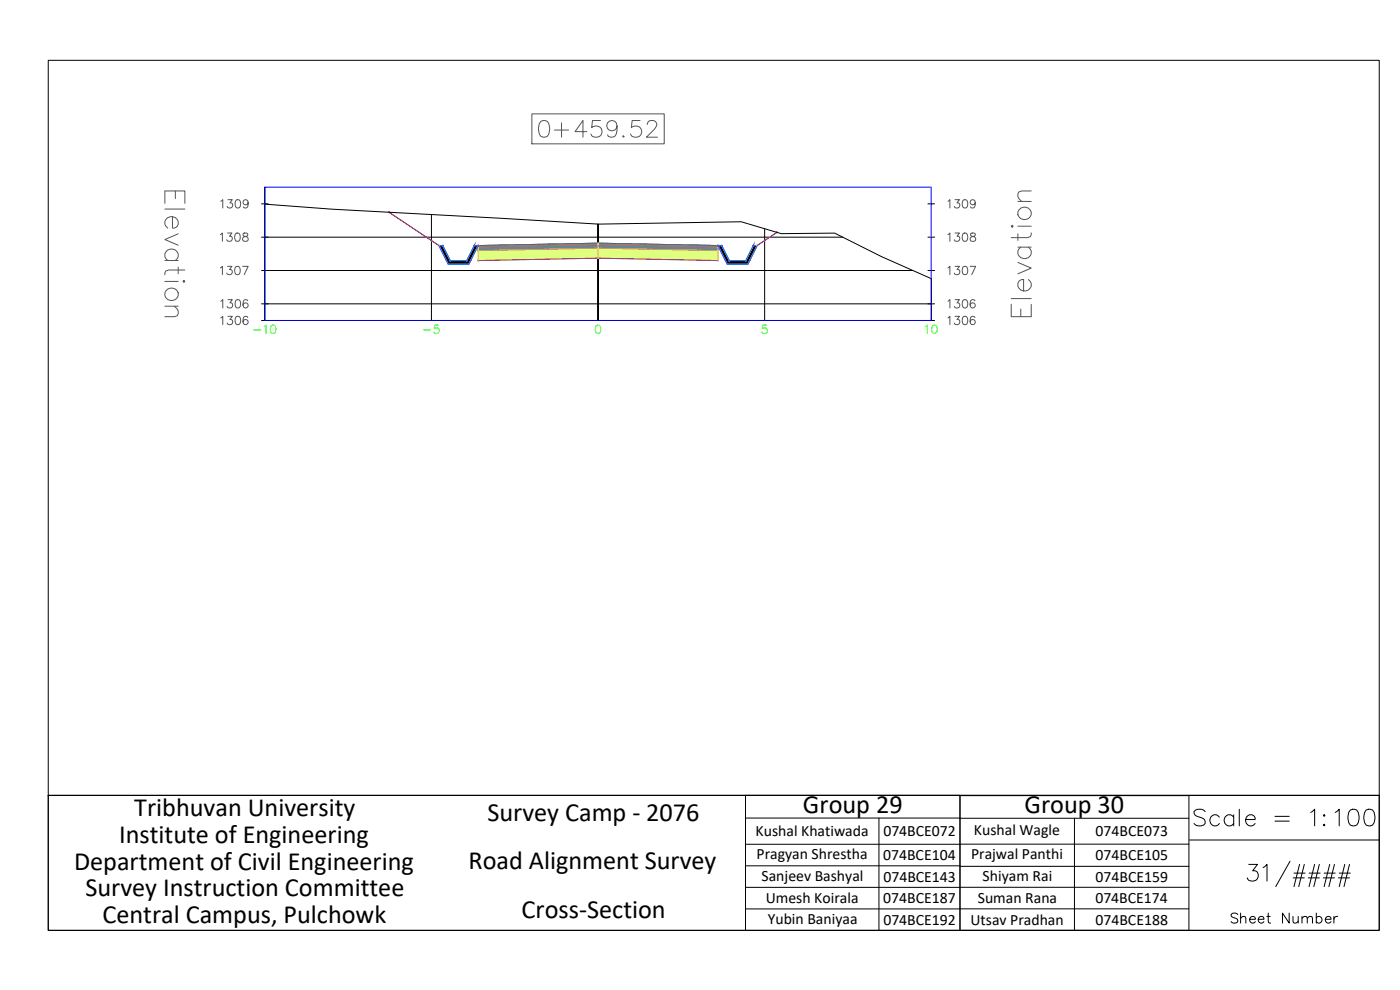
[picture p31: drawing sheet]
<svg xmlns="http://www.w3.org/2000/svg" width="420mm" height="297mm" viewBox="0 0 420 297" stroke-linecap="round" stroke-linejoin="round" font-family="sans-serif">
<defs><g id="words">
<text font-size="8.8" x="357" y="249.1">Scale = 1:100</text>
<g font-size="7.9">
<text x="40.3" y="244.7">Tribhuvan University</text>
<text x="241" y="244">Group 29</text>
<text x="307.5" y="244.1">Group 30</text>
<text x="146.3" y="246.4">Survey Camp - 2076</text>
<text x="35.7" y="252.8">Institute of Engineering</text>
<text x="22.2" y="261">Department of Civil Engineering</text>
<text x="140.6" y="260.7">Road Alignment Survey</text>
<text x="25.6" y="268.9">Survey Instruction Committee</text>
<text x="156.5" y="275.5">Cross-Section</text>
<text x="30.7" y="277.1">Central Campus, Pulchowk</text>
</g>
<text font-size="6.6" x="368.3" y="278.3">Sheet Number</text>
<g font-size="4.7">
<text x="226.8" y="251">Kushal Khatiwada</text>
<text x="265.1" y="250.9">074BCE072</text>
<text x="292.3" y="250.6">Kushal Wagle</text>
<text x="328.8" y="250.9">074BCE073</text>
<text x="227" y="257.7">Pragyan Shrestha</text>
<text x="291.4" y="257.8">Prajwal Panthi</text>
<text x="265" y="258">074BCE104</text>
<text x="328.8" y="258.1">074BCE105</text>
<text x="228.6" y="264.2">Sanjeev Bashyal</text>
<text x="265.1" y="264.5">074BCE143</text>
<text x="294.9" y="264.3">Shiyam Rai</text>
<text x="328.8" y="264.6">074BCE159</text>
<text x="229.8" y="271.1">Umesh Koirala</text>
<text x="265.1" y="271">074BCE187</text>
<text x="293.5" y="271">Suman Rana</text>
<text x="328.7" y="271">074BCE174</text>
<text x="230.4" y="277.1">Yubin Baniyaa</text>
<text x="265.1" y="277.4">074BCE192</text>
<text x="291.3" y="277.5">Utsav Pradhan</text>
<text x="328.8" y="277.4">074BCE188</text>
</g>
</g></defs>
<!-- layer: C-ROAD-SCTN-VIEW -->
<g fill="none" stroke="#545454" stroke-width=".3">
<path d="M159.6 34.2h39.7v9h-39.7zM162.3 36.4a1.63 1.63 0 0 1 2.4 .7 4.1 4.1 0 0 1-.5 3.8 1.63 1.63 0 0 1-2.3-.7 4.2 4.2 0 0 1 .4-3.8zM166.4 39h4.3M168.5 36.9v4.3M176.1 39.5h-3.5l2.4-3.3v5M180.2 36.2h-2.4l-.2 2.1a1.77 1.77 0 0 1 2.6-.1 1.77 1.77 0 0 1-.3 2.7 1.77 1.77 0 0 1-2.6-.7M185.2 37.8a1.55 1.55 0 0 1-2.1 1.3 1.55 1.55 0 0 1-.6-2.4 1.55 1.55 0 0 1 2.5 .2 4.6 4.6 0 0 1-.5 4 1.49 1.49 0 0 1-2.2-.5M192.1 36.2h-2.4l-.2 2.1a1.77 1.77 0 0 1 2.6-.1 1.77 1.77 0 0 1-.3 2.7 1.77 1.77 0 0 1-2.6-.7M194.2 37.3a1.26 1.26 0 0 1 1-1.1h.9a1.22 1.22 0 0 1 .8 1.9l-2.9 3.1h3.3M52.6 57.3v2.3M68.4 59.9h1.3l-.7 1a.83 .83 0 0 1 .6 1.3 .83 .83 0 0 1-1.4-.3M187.1 40.7l-.2 .2 .2 .3 .2-.3"/>
<path d="M286.6 59.9h1.3l-.7 1a.83 .83 0 0 1 .6 1.3 .83 .83 0 0 1-1.4-.3M309.5 57.3h-2.9l-.8 .3-.3 .6v.8l1.1 1.4M49.5 61v-3.7h6v3.7M49.5 62.7h6M49.5 78.2h4M50.3 78.2a1.98 1.98 0 0 1 .6-3.5 1.98 1.98 0 0 1 2.6 2.3l-.9 1.2M51.8 65v3.4a1.72 1.72 0 0 0 1.8-1.7 1.72 1.72 0 0 0-1.8-1.7 1.89 1.89 0 0 0-2.2 1.1 1.89 1.89 0 0 0 .7 2.3M53.5 70.2l-4 1.7 4 1.7M66.1 70.4l.6-.5v2.5M66.3 60.4l.6-.5v2.5M68.3 79.9h1.3l-.7 1a.83 .83 0 0 1 .6 1.3 .83 .83 0 0 1-1.5-.3M68.3 69.9h1.3l-.7 1a.83 .83 0 0 1 .6 1.3 .83 .83 0 0 1-1.5-.3"/>
<path d="M70.8 70a.82 .82 0 0 1 1.2 .4 1.26 1.26 0 0 1-.9 2 1.59 1.59 0 0 1-.3-2.4zM70.9 60a.82 .82 0 0 1 1.2 .4 1.26 1.26 0 0 1-.8 2 1.61 1.61 0 0 1-.4-2.4zM72.8 79.9h1.7l-1.2 2.5M73 70a.51 .51 0 0 0 .3 .9 .89 .89 0 0 1 1 .3 .89 .89 0 0 1-.1 1.1l-.8 .1a.72 .72 0 0 1-.6-.8 .72 .72 0 0 1 .7-.6l.5-.1a.5 .5 0 0 0 .2-.9zM74.5 60.7a.78 .78 0 0 1-1.1 .7 .78 .78 0 0 1-.3-1.2 .78 .78 0 0 1 1.3 .1 1.72 1.72 0 0 1-.6 2.1l-.6-.1-.2-.2M284.5 70.4l.6-.5v2.5M284.5 60.4l.6-.5v2.5M286.6 79.9h1.3l-.7 1a.83 .83 0 0 1 .6 1.3 .83 .83 0 0 1-1.4-.3M286.6 69.9h1.3l-.7 1a.83 .83 0 0 1 .6 1.3 .83 .83 0 0 1-1.4-.3M289.1 70a.82 .82 0 0 1 1.2 .4 1.26 1.26 0 0 1-.8 2 1.61 1.61 0 0 1-.4-2.4zM289.1 60a.82 .82 0 0 1 1.2 .4 1.26 1.26 0 0 1-.8 2 1.61 1.61 0 0 1-.4-2.4zM291.2 79.9h1.6l-1.2 2.5"/>
<path d="M291.4 70a.51 .51 0 0 0 .2 .9 .9 .9 0 0 1 1 .3 .9 .9 0 0 1 0 1.1l-.9 .1a.72 .72 0 0 1-.6-.8 .72 .72 0 0 1 .8-.6l.4-.1a.51 .51 0 0 0 .3-.9zM292.7 60.7a.78 .78 0 0 1-1.1 .7 .78 .78 0 0 1-.3-1.2 .78 .78 0 0 1 1.3 .1 1.72 1.72 0 0 1-.6 2.1l-.6-.1-.1-.2M303.5 67.9l.3-.3 .3 .3-.3 .3zM305.5 78.7l4 1.7-4 1.8M305.5 74.2h4M305.5 70.2v2M305.5 67.9h4M305.5 60.4h4M306.3 74.2a1.98 1.98 0 0 0 .6 3.4 1.98 1.98 0 0 0 2.6-2.3l-.9-1.1M309.5 69.9l-.3 1.1-.9 .3h-4.8M49.5 84.4h4M49.5 91.9h4"/>
<path d="M52.3 91.9l1.2 1.4v.9l-.3 .5-.9 .3h-2.8M53.5 80.2v2M54.9 84.4l.3-.2 .3 .2-.3 .3zM55.5 81h-4.9l-.8 .3-.3 1.1M66.1 80.4l.6-.5v2.5M66.3 95.4l.6-.5v2.5M66.3 90.4l.6-.5v2.5M68.4 94.9h1.3l-.7 1a.83 .83 0 0 1 .6 1.3 .83 .83 0 0 1-1.4-.3M68.4 89.9h1.3l-.7 1a.83 .83 0 0 1 .6 1.3 .83 .83 0 0 1-1.4-.3M70.8 80a.82 .82 0 0 1 1.2 .4 1.26 1.26 0 0 1-.9 2 1.59 1.59 0 0 1-.3-2.4zM70.9 95a.82 .82 0 0 1 1.2 .4 1.26 1.26 0 0 1-.8 2 1.61 1.61 0 0 1-.4-2.4zM70.9 90a.81 .81 0 0 1 1.2 .4 1.26 1.26 0 0 1-.8 2 1.61 1.61 0 0 1-.4-2.4z"/>
<path d="M74.4 95.3a.72 .72 0 0 0-.7-.4 .72 .72 0 0 0-.7 .5 1.47 1.47 0 0 0 .6 2 .78 .78 0 0 0 .9-.7 .78 .78 0 0 0-.7-.8 .78 .78 0 0 0-.9 .7M74.4 90.3a.72 .72 0 0 0-.7-.4 .72 .72 0 0 0-.7 .5 1.47 1.47 0 0 0 .6 2 .78 .78 0 0 0 .9-.7 .78 .78 0 0 0-.7-.8 .78 .78 0 0 0-.9 .7M284.5 95.4l.6-.5v2.5M284.5 90.4l.6-.5v2.5M284.5 80.4l.6-.5v2.5M286.6 94.9h1.3l-.7 1a.83 .83 0 0 1 .6 1.3 .83 .83 0 0 1-1.4-.3M286.6 89.9h1.3l-.7 1a.83 .83 0 0 1 .6 1.3 .83 .83 0 0 1-1.4-.3M289.1 95a.82 .82 0 0 1 1.2 .4 1.26 1.26 0 0 1-.8 2 1.61 1.61 0 0 1-.4-2.4zM289.1 90a.81 .81 0 0 1 1.2 .4 1.26 1.26 0 0 1-.8 2 1.61 1.61 0 0 1-.4-2.4zM289.1 80a.82 .82 0 0 1 1.2 .4 1.26 1.26 0 0 1-.8 2 1.61 1.61 0 0 1-.4-2.4zM292.6 95.3a.72 .72 0 0 0-.7-.4 .72 .72 0 0 0-.6 .5 1.47 1.47 0 0 0 .6 2 .78 .78 0 0 0 .8-.7 .78 .78 0 0 0-.7-.8 .78 .78 0 0 0-.8 .7M292.6 90.3a.72 .72 0 0 0-.7-.4 .72 .72 0 0 0-.6 .5 1.47 1.47 0 0 0 .6 2 .78 .78 0 0 0 .8-.7 .78 .78 0 0 0-.7-.8 .78 .78 0 0 0-.8 .7"/>
<path d="M303.5 91.3v3.7h6v-3.7M303.5 89.6h6M306.3 92.7v2.3M308.6 83.9a1.98 1.98 0 0 1-.5 3.4 1.98 1.98 0 0 1-2.6-2.3 1.53 1.53 0 0 1 1.7-1.1v3.4"/>
<circle cx="307.4" cy="64" r="1.98"/>
<circle cx="51.5" cy="88.3" r="1.98"/>
</g>
<g fill="none" stroke="#000" stroke-width=".3">
<path d="M79.5 56.2v40M78.5 71.2h174.4M78.5 61.2h2M79.5 61.3l20.1 1.5 79.9 4.4 43-.7 12 3.6 16-.1a343.8 343.8 0 0 0 29 13.6v12.6M129.5 64.4v31.8M229.5 68.6v27.6M278.5 71.2h2M278.5 61.2h2M78.5 96.2h202M78.5 91.2h202M78.5 81.2h195.5M179.5 96.2v-29v29"/>
<path d="M278.5 81.2h2"/>
</g>
<path d="M79.5 56.2h200v40h-200z" fill="none" stroke="#00f" stroke-width=".3"/>
<path d="M76.1 99h2.2M79.2 98l.6-.5v2.5M81.5 97.7a.81 .81 0 0 1 1.2 .3 1.26 1.26 0 0 1-.8 2 1.6 1.6 0 0 1-.4-2.3zM127.1 99h2.1M131.6 97.5h-1.2l-.1 1.1a.88 .88 0 0 1 1.4 0 .88 .88 0 0 1-.2 1.3 .88 .88 0 0 1-1.3-.3M179 97.7a.82 .82 0 0 1 1.2 .3 1.26 1.26 0 0 1-.8 2 1.59 1.59 0 0 1-.4-2.3zM230.1 97.5h-1.2l-.1 1.1a.88 .88 0 0 1 1.3 0 .88 .88 0 0 1-.2 1.3 .88 .88 0 0 1-1.3-.3M277.7 98l.6-.5v2.5M280 97.7a.82 .82 0 0 1 1.1 .3 1.26 1.26 0 0 1-.8 2 1.59 1.59 0 0 1-.3-2.3z" fill="none" stroke="#0f0" stroke-width=".3"/>
<g fill="#7f9fff" stroke="#7f9fff" stroke-width=".3">
<path d="M167 73.2l12.5-.2v.2z"/>
<path d="M156 73.7l11-.5h12.5z"/>
<path d="M179.5 73l12.5 .2h-12.5z"/>
<path d="M179.5 73.2h12.5l23.5 .5z"/>
<path d="M143.5 73.7h12.5l11-.5zM143.5 73.7h12.5l-12.5 .2z"/>
<path d="M179.5 73.2l23.5 .5h12.5zM203 73.7h12.5v.2z"/>
</g>
<path d="M143.5 73.7l36-.7v.2l-36 .7zM179.5 73l36 .7v.2l-36-.7z" fill="none" stroke="#5c73b8" stroke-width=".3"/>
<g fill="#ffdf7f" stroke="#ffdf7f" stroke-width=".3">
<path d="M167 73.5l12.5-.3v.3z"/>
<path d="M156 73.9l11-.4h12.5z"/>
<path d="M179.5 73.2l12.5 .3h-12.5z"/>
<path d="M179.5 73.5h12.5l23.5 .4z"/>
<path d="M143.5 73.9h12.5l11-.4zM143.5 73.9h12.5l-12.5 .3z"/>
<path d="M179.5 73.5l23.5 .4h12.5zM203 73.9h12.5v.3z"/>
</g>
<path d="M143.5 73.9l36-.7v.3l-36 .7zM179.5 73.2l36 .7v.3l-36-.7z" fill="none" stroke="#b8a15c" stroke-width=".3"/>
<g fill="#4a8395" stroke="#4a8395" stroke-width=".3">
<path d="M143.5 74.2l36-.7v.7z"/>
<path d="M143.5 74.2h36v.3z"/>
<path d="M179.5 73.5l36 .7h-36z"/>
<path d="M179.5 74.2h36v.3z"/>
<path d="M143.5 74.2v.3h36zM143.5 74.5h36l-36 .7z"/>
<path d="M179.5 74.2v.3h36zM179.5 74.5h36v.7z"/>
</g>
<path d="M143.5 74.2l36-.7v1l-36 .7zM179.5 73.5l36 .7v1l-36-.7z" fill="none" stroke="#4a7095" stroke-width=".3"/>
<g fill="#dfff7f" stroke="#dfff7f" stroke-width=".3">
<path d="M143.5 75.2l36-.7v.7z"/>
<path d="M143.5 75.2h36v2.3z"/>
<path d="M179.5 74.5l36 .7h-36z"/>
<path d="M179.5 75.2h36v2.3z"/>
<path d="M143.5 75.2v2.3h36zM143.5 77.5h36l-36 .7z"/>
<path d="M179.5 75.2v2.3h36zM179.5 77.5h36v.7z"/>
</g>
<path d="M143.5 75.2l36-.7v3l-36 .7zM179.5 74.5l36 .7v3l-36-.7z" fill="none" stroke="#a5dd00" stroke-width=".3"/>
<path d="M179.3 72.7l.4 .5M179.7 72.7l-.4 .5" fill="none" stroke="#0ff" stroke-width=".3"/>
<g fill="none" stroke="#f00" stroke-width=".3">
<circle cx="143.5" cy="73.7" r=".15"/>
<circle cx="215.5" cy="73.7" r=".15"/>
</g>
<g fill="none" stroke="#d0d" stroke-width=".3">
<circle cx="116.8" cy="63.7" r=".15"/>
<circle cx="131.8" cy="73.7" r=".15"/>
<circle cx="132.9" cy="73.7" r=".15"/>
<circle cx="142.4" cy="73.7" r=".15"/>
<circle cx="143.5" cy="78.2" r=".15"/>
<circle cx="143.5" cy="73.7" r=".15"/>
<circle cx="143.5" cy="74.2" r=".15"/>
<circle cx="143.5" cy="75.2" r=".15"/>
<circle cx="179.5" cy="73.5" r=".15"/>
<circle cx="179.5" cy="74.5" r=".15"/>
<circle cx="179.5" cy="77.5" r=".15"/>
<circle cx="179.5" cy="73.2" r=".15"/>
<circle cx="215.5" cy="73.7" r=".15"/>
<circle cx="215.5" cy="78.2" r=".15"/>
<circle cx="215.5" cy="74.2" r=".15"/>
<circle cx="215.5" cy="75.2" r=".15"/>
<circle cx="216.6" cy="73.7" r=".15"/>
<circle cx="226.1" cy="73.7" r=".15"/>
<circle cx="227.2" cy="73.7" r=".15"/>
<circle cx="233.2" cy="69.7" r=".15"/>
</g>
<g fill="none" stroke="#ff7f7f" stroke-width=".3">
<circle cx="143.5" cy="73.9" r=".15"/>
<circle cx="215.5" cy="73.9" r=".15"/>
</g>
<path d="M116.7 63.7l15 10h1.2l2.2 4.5h5l2.3-4.5a957.5 957.5 0 0 1 74.2 0l2.2 4.5h5.1l2.2-4.5h1.1l6-4" fill="none" stroke="#7f9fff" stroke-width=".3"/>
<path d="M143.5 73.7l36-.7 36 .7" fill="none" stroke="#396472" stroke-width=".3"/>
<path d="M143.5 73.9l36-.7 36 .7" fill="none" stroke="#95704a" stroke-width=".3"/>
<path d="M143.5 74.2l36-.7 36 .7" fill="none" stroke="#b8735c" stroke-width=".3"/>
<path d="M143.5 75.2l36-.7 36 .7" fill="none" stroke="#b88a5c" stroke-width=".3"/>
<path d="M143.5 78.2l36-.7 36 .7" fill="none" stroke="#ffdf7f" stroke-width=".3"/>
<path d="M116.7 63.7l15 10 2.8 5.6h6.2l2.8-5.6M143.5 78.2l36-.7 36 .7M233.2 69.7l-6 4-2.8 5.6h-6.1l-2.8-5.6" fill="none" stroke="#f0f" stroke-width=".3"/>
<path d="M143.5 73.7v4.5M179.5 73v4.5M215.5 73.7v4.5" fill="none" stroke="#ff0" stroke-width=".3"/>
<g fill="#000" stroke="#000" stroke-width=".3">
<path d="M131.7 73.7l3.4 4.5-2.2-4.5zM131.7 73.7l3.4 4.5h-1.1z"/>
<path d="M134 78.2l6.7 1.1 .5-1.1zM134 78.2l6.7 1.1h-6.2z"/>
<path d="M142.4 73.7l-1.2 4.5 2.3-4.5zM142.4 73.7l-1.2 4.5h-1.1z"/>
<path d="M215.5 73.7l3.3 4.5-2.2-4.5zM215.5 73.7l3.3 4.5h-1.1z"/>
<path d="M217.7 78.2l6.7 1.1 .6-1.1zM217.7 78.2l6.7 1.1h-6.1z"/>
<path d="M226.1 73.7l-1.1 4.5 2.2-4.5zM226.1 73.7l-1.1 4.5h-1.1z"/>
</g>
<path d="M131.7 73.7h1.2l2.2 4.5h5l2.3-4.5h1.1l-2.8 5.6h-6.2zM215.5 73.7h1.1l2.2 4.5h5.1l2.2-4.5h1.1l-2.8 5.6h-6.1z" fill="none" stroke="#dd6e00" stroke-width=".3"/>
<g fill="none" stroke="#dcdcdc" stroke-width=".3">
<path d="M131.7 73.6l-.1 .1M131.8 73.5l.1 .2M131.9 73.8h-.2M134.5 79.2l-.1 .2M134.6 79.2l.1 .1M134.7 79.4h-.2M135 78.1v.1M135.1 78l.2 .2M135.2 78.3h-.2M140 78.1v.1M140.1 78l.2 .2M140.2 78.3h-.2"/>
<path d="M140.6 79.2l-.1 .2M140.7 79.2l.1 .1M140.8 79.4h-.2M218.2 79.2l-.1 .2M218.3 79.2l.1 .1M218.4 79.4h-.2M218.8 78.1l-.1 .1M218.9 78l.1 .2M219 78.3h-.2M223.8 78.1l-.1 .1M223.9 78l.1 .2M224 78.3h-.2"/>
<path d="M224.3 79.2v.2M224.4 79.2l.2 .1M224.5 79.4h-.2M227.1 73.6v.1M227.2 73.5l.2 .2M227.3 73.8h-.2"/>
</g>
<path d="M131.7 73.7h1.2l2.2 4.5h5l2.3-4.5h1.1l-2.8 5.6h-6.2zM215.5 73.7h1.1l2.2 4.5h5.1l2.2-4.5h1.1l-2.8 5.6h-6.1z" fill="none" stroke="#007fff" stroke-width=".3"/>
<path d="M116.7 63.7l15 10M233.2 69.7l-6 4" fill="none" stroke="#ff3f00" stroke-width=".3"/>
<!-- layer: 0 -->
<g fill="none" stroke="#000" stroke-width=".3">
<path d="M14.5 18.1h399.4v220.6h-399.4zM14.5 238.7h399.4v40.4h-399.4zM223.7 238.7h64.4v40.5h-64.4zM288.1 238.7h68.7v40.5h-68.7zM223.7 245.4h64.4M223.7 259.8h64.4M263.8 245.4v33.8M288.1 245.5h68.7M288.1 259.9h68.7M322.5 245.5v33.7M356.8 253.3h-133.1M357 252h56.9"/>
<path d="M374.8 259.4h2.6l-1.4 1.9a1.61 1.61 0 0 1 1.7 1.8 1.61 1.61 0 0 1-2.2 1.3l-.7-.3-.5-.7M387.2 258.4l-4.3 7.6M390 259.4l-1.7 6.6M391.4 259.4l-1.6 6.6M394.5 259.4l-1.6 6.6M396 259.4l-1.7 6.6M399.1 259.4l-1.7 6.6M400.5 259.4l-1.7 6.6M403.6 259.4l-1.7 6.6M405 259.4l-1.7 6.6M223.7 266.2h64.4M223.7 272.7h64.4"/>
<path d="M288.1 266.2h68.7M288.1 272.7h68.7M379.1 260.3l1.1-.9v5M388.1 263.4h3.3M388.3 262h3.4M392.6 263.4h3.4M392.9 262h3.3M397.2 263.4h3.3M397.4 262h3.3M401.7 263.4h3.3M401.9 262h3.3"/>
</g>
<use href="#words"/>
</svg>
